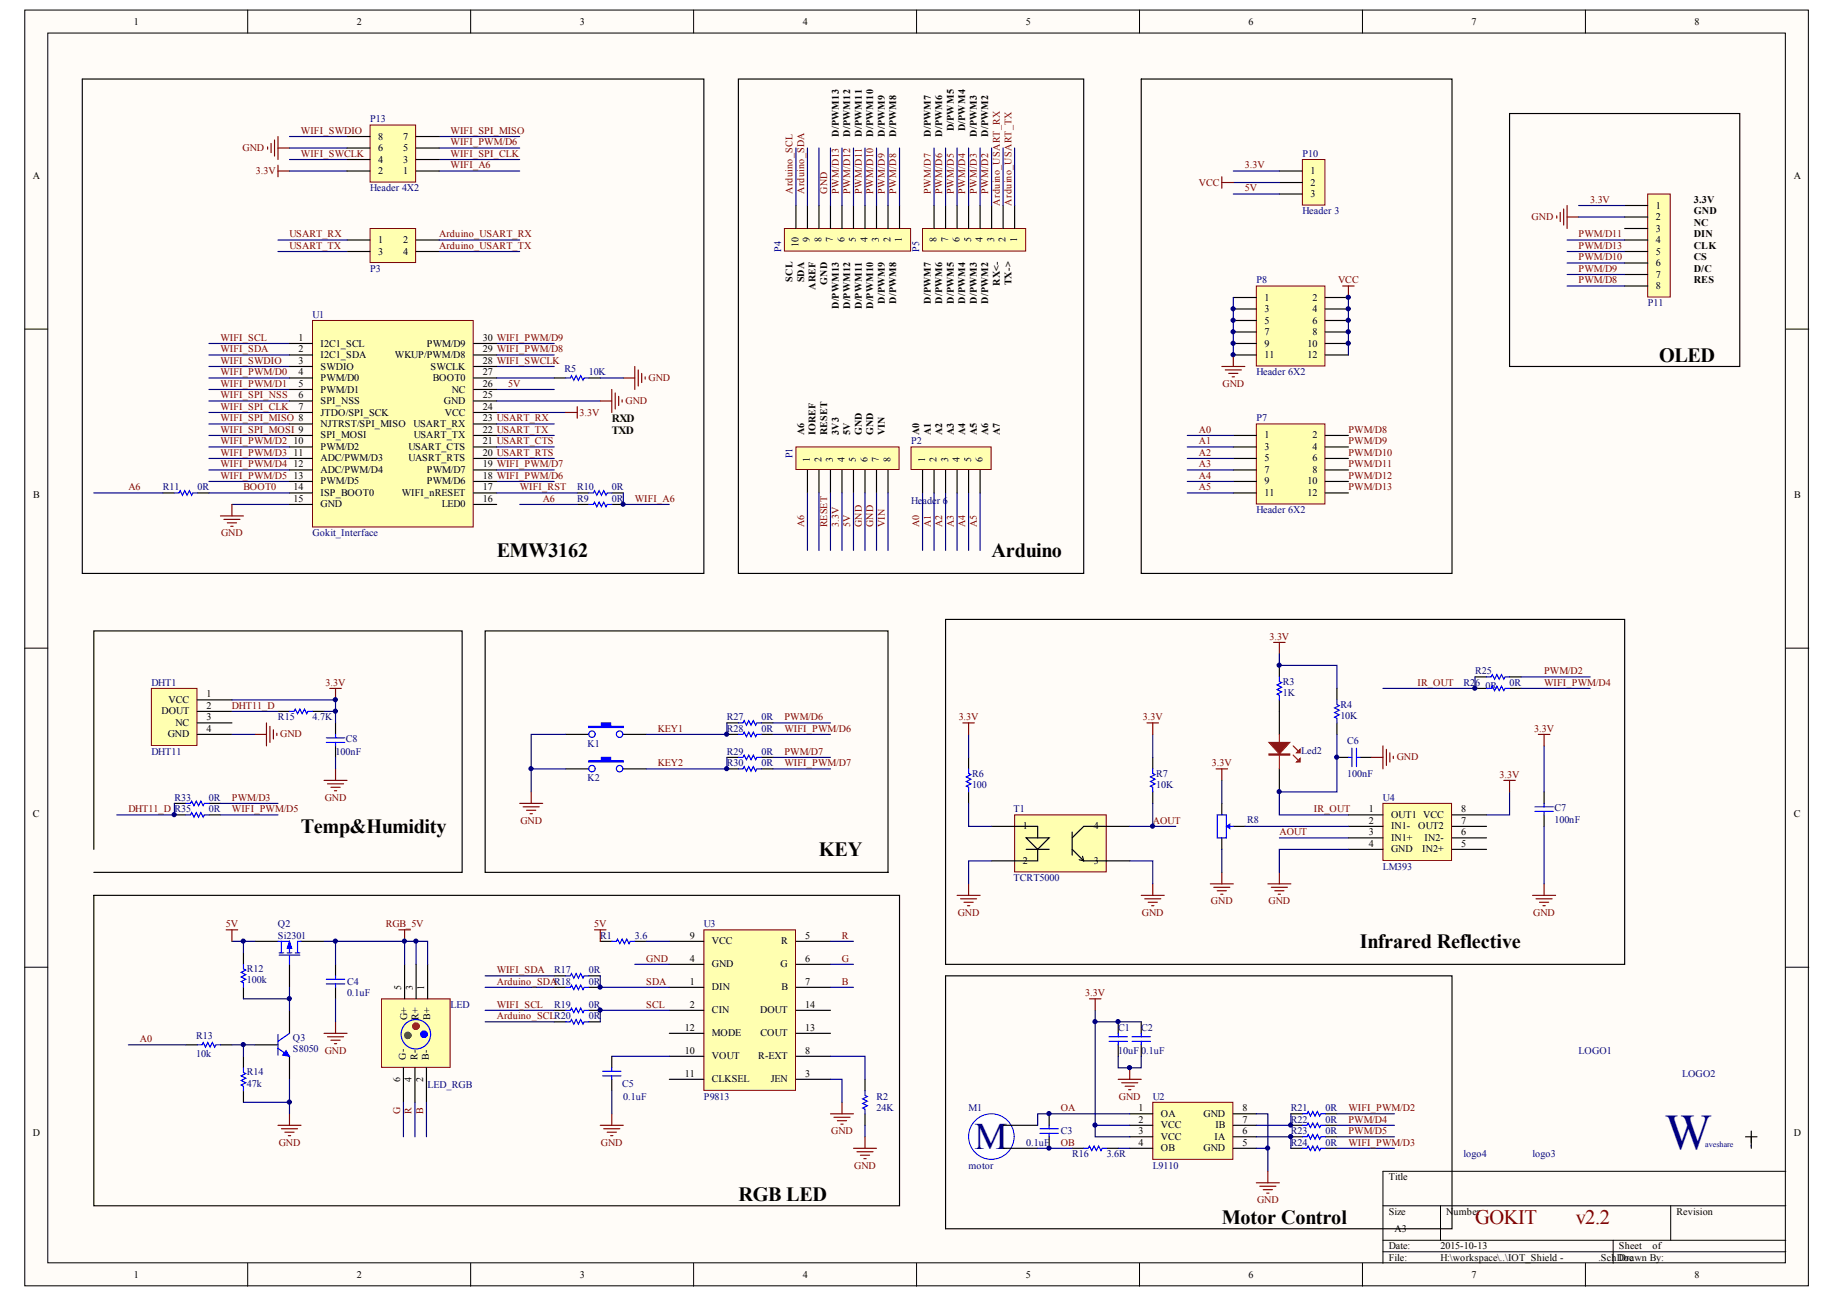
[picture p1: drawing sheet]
<svg xmlns="http://www.w3.org/2000/svg" width="287mm" height="203mm" viewBox="0 0 287 203" stroke-linecap="round" stroke-linejoin="round" font-family="sans-serif">
<defs><g id="words">
<text font-size="7.8" fill="#000080" x="260.1" y="179.4">W</text>
<text font-size="5.8" fill="#000080" x="152.2" y="179.5">M</text>
<g font-size="3.2">
<text x="259.2" y="56.5">OLED</text>
<text x="77.6" y="87">EMW3162</text>
<text x="154.9" y="87">Arduino</text>
<text x="47" y="130.1">Temp&amp;Humidity</text>
<text x="127.9" y="133.7">KEY</text>
<text x="212.4" y="148">Infrared Reflective</text>
<text x="115.3" y="187.6">RGB LED</text>
<text x="190.9" y="191.1">Motor Control</text>
</g>
<g font-size="3.2" fill="#800000">
<text x="230.4" y="191.2">GOKIT</text>
<text x="246.2" y="191.2">v2.2</text>
</g>
<g font-size="1.7" fill="#080d02">
<text x="95.6" y="65.9">RXD</text>
<text x="95.6" y="67.7">TXD</text>
</g>
<g font-size="1.6">
<text x="20.9" y="3.9">1</text>
<text x="55.7" y="3.9">2</text>
<text x="90.6" y="3.9">3</text>
<text x="125.4" y="3.9">4</text>
<text x="160.2" y="3.9">5</text>
<text x="195.1" y="3.9">6</text>
<text x="229.9" y="3.9">7</text>
<text x="264.7" y="3.9">8</text>
<text x="59.1" y="23.6">6</text>
<text x="59.1" y="21.8">8</text>
<text x="63" y="23.6">5</text>
<text x="63" y="21.8">7</text>
<text x="131" y="21.3" transform="rotate(-90 131 21.3)">D/PWM13</text>
<text x="132.8" y="21.3" transform="rotate(-90 132.8 21.3)">D/PWM12</text>
<text x="134.6" y="21.3" transform="rotate(-90 134.6 21.3)">D/PWM11</text>
<text x="136.4" y="21.3" transform="rotate(-90 136.4 21.3)">D/PWM10</text>
<text x="138.2" y="21.3" transform="rotate(-90 138.2 21.3)">D/PWM9</text>
<text x="140" y="21.3" transform="rotate(-90 140 21.3)">D/PWM8</text>
<text x="145.4" y="21.3" transform="rotate(-90 145.4 21.3)">D/PWM7</text>
<text x="147.2" y="21.3" transform="rotate(-90 147.2 21.3)">D/PWM6</text>
<text x="149" y="20.5" transform="rotate(-90 149 20.5)">D/PWM5</text>
<text x="150.8" y="20.5" transform="rotate(-90 150.8 20.5)">D/PWM4</text>
<text x="152.6" y="21.3" transform="rotate(-90 152.6 21.3)">D/PWM3</text>
<text x="154.4" y="21.3" transform="rotate(-90 154.4 21.3)">D/PWM2</text>
<text x="5.1" y="27.9">A</text>
<text x="59.1" y="27.2">2</text>
<text x="59.1" y="25.4">4</text>
<text x="63" y="27.2">1</text>
<text x="63" y="25.4">3</text>
<text x="204.7" y="27.2">1</text>
<text x="204.7" y="29">2</text>
<text x="280.2" y="27.9">A</text>
<text x="204.7" y="30.8">3</text>
<text x="258.6" y="32.6">1</text>
<text x="258.6" y="34.4">2</text>
<text x="264.6" y="31.7">3.3V</text>
<text x="264.6" y="33.5">GND</text>
<text x="264.6" y="35.3">NC</text>
<text x="59.1" y="38">1</text>
<text x="59.1" y="39.8">3</text>
<text x="63" y="38">2</text>
<text x="63" y="39.8">4</text>
<text x="124.7" y="38.6" transform="rotate(-90 124.7 38.6)">10</text>
<text x="126.5" y="37.8" transform="rotate(-90 126.5 37.8)">9</text>
<text x="128.3" y="37.8" transform="rotate(-90 128.3 37.8)">8</text>
<text x="130.1" y="37.8" transform="rotate(-90 130.1 37.8)">7</text>
<text x="131.9" y="37.8" transform="rotate(-90 131.9 37.8)">6</text>
<text x="133.7" y="37.8" transform="rotate(-90 133.7 37.8)">5</text>
<text x="135.5" y="37.8" transform="rotate(-90 135.5 37.8)">4</text>
<text x="137.3" y="37.8" transform="rotate(-90 137.3 37.8)">3</text>
<text x="139.1" y="37.8" transform="rotate(-90 139.1 37.8)">2</text>
<text x="140.9" y="37.8" transform="rotate(-90 140.9 37.8)">1</text>
<text x="146.3" y="37.8" transform="rotate(-90 146.3 37.8)">8</text>
<text x="148.1" y="37.8" transform="rotate(-90 148.1 37.8)">7</text>
<text x="149.9" y="37.8" transform="rotate(-90 149.9 37.8)">6</text>
<text x="151.7" y="37.8" transform="rotate(-90 151.7 37.8)">5</text>
<text x="153.5" y="37.8" transform="rotate(-90 153.5 37.8)">4</text>
<text x="155.3" y="37.8" transform="rotate(-90 155.3 37.8)">3</text>
<text x="157.1" y="37.8" transform="rotate(-90 157.1 37.8)">2</text>
<text x="158.9" y="37.8" transform="rotate(-90 158.9 37.8)">1</text>
<text x="258.6" y="36.2">3</text>
<text x="258.6" y="38">4</text>
<text x="258.6" y="39.8">5</text>
<text x="258.6" y="41.6">6</text>
<text x="264.6" y="37.1">DIN</text>
<text x="264.6" y="38.9">CLK</text>
<text x="264.6" y="40.7">CS</text>
<text x="123.8" y="44" transform="rotate(-90 123.8 44)">SCL</text>
<text x="125.6" y="44.1" transform="rotate(-90 125.6 44.1)">SDA</text>
<text x="127.4" y="45.3" transform="rotate(-90 127.4 45.3)">AREF</text>
<text x="129.2" y="44.5" transform="rotate(-90 129.2 44.5)">GND</text>
<text x="138.2" y="47.5" transform="rotate(-90 138.2 47.5)">D/PWM9</text>
<text x="140" y="47.5" transform="rotate(-90 140 47.5)">D/PWM8</text>
<text x="145.4" y="47.5" transform="rotate(-90 145.4 47.5)">D/PWM7</text>
<text x="147.2" y="47.5" transform="rotate(-90 147.2 47.5)">D/PWM6</text>
<text x="149" y="47.5" transform="rotate(-90 149 47.5)">D/PWM5</text>
<text x="150.8" y="47.5" transform="rotate(-90 150.8 47.5)">D/PWM4</text>
<text x="152.6" y="47.5" transform="rotate(-90 152.6 47.5)">D/PWM3</text>
<text x="154.4" y="47.5" transform="rotate(-90 154.4 47.5)">D/PWM2</text>
<text x="156.2" y="44.7" transform="rotate(-90 156.2 44.7)">RX&lt;-</text>
<text x="158" y="44.6" transform="rotate(-90 158 44.6)">TX-&gt;</text>
<text x="197.5" y="46.9">1</text>
<text x="205" y="46.9">2</text>
<text x="258.6" y="43.3">7</text>
<text x="258.6" y="45.1">8</text>
<text x="264.6" y="42.5">D/C</text>
<text x="264.6" y="44.3">RES</text>
<text x="46.6" y="53.2">1</text>
<text x="75.4" y="53.2">30 WIFI_PWM/D9</text>
<text x="131" y="48.3" transform="rotate(-90 131 48.3)">D/PWM13</text>
<text x="132.8" y="48.3" transform="rotate(-90 132.8 48.3)">D/PWM12</text>
<text x="134.6" y="48.3" transform="rotate(-90 134.6 48.3)">D/PWM11</text>
<text x="136.4" y="48.3" transform="rotate(-90 136.4 48.3)">D/PWM10</text>
<text x="197.5" y="48.7">3</text>
<text x="197.5" y="50.5">5</text>
<text x="197.5" y="52.3">7</text>
<text x="205" y="48.7">4</text>
<text x="205" y="50.5">6</text>
<text x="205" y="52.3">8</text>
<text x="46.6" y="55">2</text>
<text x="46.6" y="56.8">3</text>
<text x="46.6" y="58.6">4</text>
<text x="50.1" y="54.1">I2C1_SCL</text>
<text x="50.1" y="55.9">I2C1_SDA</text>
<text x="50.1" y="57.7">SWDIO</text>
<text x="50.1" y="59.5">PWM/D0</text>
<text x="61.7" y="55.9">WKUP/PWM/D8</text>
<text x="66.7" y="54.1">PWM/D9</text>
<text x="67.2" y="57.7">SWCLK</text>
<text x="67.6" y="59.5">BOOT0</text>
<text x="75.4" y="58.6">27</text>
<text x="75.4" y="56.8">28 WIFI_SWCLK</text>
<text x="75.4" y="55">29 WIFI_PWM/D8</text>
<text x="197.5" y="54.1">9</text>
<text x="197.5" y="55.9">11</text>
<text x="204.2" y="54.1">10</text>
<text x="204.2" y="55.9">12</text>
<text x="46.6" y="60.4">5</text>
<text x="46.6" y="62.2">6</text>
<text x="46.6" y="64">7</text>
<text x="50.1" y="61.3">PWM/D1</text>
<text x="50.1" y="63.1">SPI_NSS</text>
<text x="50.1" y="64.9">JTDO/SPI_SCK</text>
<text x="69.4" y="63.1">GND</text>
<text x="69.5" y="64.9">VCC</text>
<text x="70.6" y="61.3">NC</text>
<text x="75.4" y="65.8">23 USART_RX</text>
<text x="75.4" y="64">24</text>
<text x="75.4" y="62.2">25</text>
<text x="75.4" y="60.4">26</text>
<text x="45.8" y="69.4">10</text>
<text x="45.8" y="71.2">11</text>
<text x="50.1" y="66.7">NJTRST/SPI_MISO</text>
<text x="50.1" y="68.5">SPI_MOSI</text>
<text x="50.1" y="70.3">PWM/D2</text>
<text x="63.8" y="70.3">USART_CTS</text>
<text x="64.6" y="66.7">USART_RX</text>
<text x="64.6" y="68.5">USART_TX</text>
<text x="75.4" y="71.2">20 USART_RTS</text>
<text x="75.4" y="69.4">21 USART_CTS</text>
<text x="75.4" y="67.6">22 USART_TX</text>
<text x="125.6" y="68" transform="rotate(-90 125.6 68)">A6</text>
<text x="127.4" y="68" transform="rotate(-90 127.4 68)">IOREF</text>
<text x="129.2" y="68" transform="rotate(-90 129.2 68)">RESET</text>
<text x="131" y="68" transform="rotate(-90 131 68)">3V3</text>
<text x="132.8" y="68" transform="rotate(-90 132.8 68)">5V</text>
<text x="134.6" y="68" transform="rotate(-90 134.6 68)">GND</text>
<text x="136.4" y="68" transform="rotate(-90 136.4 68)">GND</text>
<text x="138.2" y="68" transform="rotate(-90 138.2 68)">VIN</text>
<text x="143.6" y="68" transform="rotate(-90 143.6 68)">A0</text>
<text x="145.4" y="68" transform="rotate(-90 145.4 68)">A1</text>
<text x="147.2" y="68" transform="rotate(-90 147.2 68)">A2</text>
<text x="149" y="68" transform="rotate(-90 149 68)">A3</text>
<text x="150.8" y="68" transform="rotate(-90 150.8 68)">A4</text>
<text x="152.6" y="68" transform="rotate(-90 152.6 68)">A5</text>
<text x="154.4" y="68" transform="rotate(-90 154.4 68)">A6</text>
<text x="156.2" y="68" transform="rotate(-90 156.2 68)">A7</text>
<text x="197.5" y="68.5">1</text>
<text x="197.5" y="70.3">3</text>
<text x="205" y="68.5">2</text>
<text x="205" y="70.3">4</text>
<text x="5.2" y="77.7">B</text>
<text x="45.8" y="73">12</text>
<text x="45.8" y="74.8">13</text>
<text x="45.8" y="76.6">14</text>
<text x="50.1" y="72.1">ADC/PWM/D3</text>
<text x="50.1" y="73.9">ADC/PWM/D4</text>
<text x="50.1" y="75.7">PWM/D5</text>
<text x="50.1" y="77.5">ISP_BOOT0</text>
<text x="62.8" y="77.5">WIFI_nRESET</text>
<text x="63.8" y="72.1">UASRT_RTS</text>
<text x="66.7" y="75.7">PWM/D6</text>
<text x="66.7" y="73.9">PWM/D7</text>
<text x="75.4" y="76.6">17</text>
<text x="75.4" y="74.8">18 WIFI_PWM/D6</text>
<text x="75.4" y="73">19 WIFI_PWM/D7</text>
<text x="126.5" y="72.1" transform="rotate(-90 126.5 72.1)">1</text>
<text x="128.3" y="72.1" transform="rotate(-90 128.3 72.1)">2</text>
<text x="130.1" y="72.1" transform="rotate(-90 130.1 72.1)">3</text>
<text x="131.9" y="72.1" transform="rotate(-90 131.9 72.1)">4</text>
<text x="133.7" y="72.1" transform="rotate(-90 133.7 72.1)">5</text>
<text x="135.5" y="72.1" transform="rotate(-90 135.5 72.1)">6</text>
<text x="137.3" y="72.1" transform="rotate(-90 137.3 72.1)">7</text>
<text x="139.1" y="72.1" transform="rotate(-90 139.1 72.1)">8</text>
<text x="144.5" y="72.1" transform="rotate(-90 144.5 72.1)">1</text>
<text x="146.3" y="72.1" transform="rotate(-90 146.3 72.1)">2</text>
<text x="148.1" y="72.1" transform="rotate(-90 148.1 72.1)">3</text>
<text x="149.9" y="72.1" transform="rotate(-90 149.9 72.1)">4</text>
<text x="151.7" y="72.1" transform="rotate(-90 151.7 72.1)">5</text>
<text x="153.5" y="72.1" transform="rotate(-90 153.5 72.1)">6</text>
<text x="197.5" y="72.1">5</text>
<text x="197.5" y="73.9">7</text>
<text x="197.5" y="75.7">9</text>
<text x="197.5" y="77.5">11</text>
<text x="204.2" y="75.7">10</text>
<text x="204.2" y="77.5">12</text>
<text x="205" y="72.1">6</text>
<text x="205" y="73.9">8</text>
<text x="280.3" y="77.7">B</text>
<text x="45.8" y="78.4">15</text>
<text x="50.1" y="79.3">GND</text>
<text x="69" y="79.3">LED0</text>
<text x="75.4" y="78.4">16</text>
<text x="25.2" y="111.6">DOUT</text>
<text x="26.3" y="109.8">VCC</text>
<text x="27.4" y="113.4">NC</text>
<text x="32.3" y="108.9">1</text>
<text x="32.3" y="110.7">2</text>
<text x="32.3" y="112.5">3</text>
<text x="26.2" y="115.2">GND</text>
<text x="32.3" y="114.3">4</text>
<text x="5.1" y="127.6">C</text>
<text x="159.8" y="129.5">1</text>
<text x="170.9" y="129.5">4</text>
<text x="213.8" y="126.9">1</text>
<text x="213.8" y="128.6">2</text>
<text x="213.8" y="130.4">3</text>
<text x="217.3" y="127.7">OUT1 VCC</text>
<text x="217.3" y="129.5">IN1-</text>
<text x="217.3" y="131.3">IN1+</text>
<text x="221.6" y="129.5">OUT2</text>
<text x="222.5" y="131.3">IN2-</text>
<text x="228.3" y="130.4">6</text>
<text x="228.3" y="128.6">7</text>
<text x="228.3" y="126.9">8</text>
<text x="280.2" y="127.6">C</text>
<text x="159.8" y="134.9">2</text>
<text x="170.9" y="134.9">3</text>
<text x="213.8" y="132.2">4</text>
<text x="217.3" y="133.1">GND</text>
<text x="222.2" y="133.1">IN2+</text>
<text x="228.3" y="132.2">5</text>
<text x="107.7" y="146.6">9</text>
<text x="111.2" y="147.5">VCC</text>
<text x="122" y="147.5">R</text>
<text x="125.8" y="146.6">5</text>
<text x="62.7" y="154.6" transform="rotate(-90 62.7 154.6)">5</text>
<text x="64.5" y="154.6" transform="rotate(-90 64.5 154.6)">3</text>
<text x="66.3" y="154.6" transform="rotate(-90 66.3 154.6)">1</text>
<text x="107.7" y="153.8">1</text>
<text x="107.7" y="150.2">4</text>
<text x="111.2" y="154.7">DIN</text>
<text x="111.2" y="151.1">GND</text>
<text x="121.9" y="151.1">G</text>
<text x="122.1" y="154.7">B</text>
<text x="125.8" y="150.2">6</text>
<text x="125.8" y="153.8">7</text>
<text x="63.6" y="159.4" transform="rotate(-90 63.6 159.4)">G+</text>
<text x="65.4" y="159.2" transform="rotate(-90 65.4 159.2)">R+</text>
<text x="67.2" y="159.2" transform="rotate(-90 67.2 159.2)">B+</text>
<text x="107" y="161">12</text>
<text x="107.7" y="157.4">2</text>
<text x="111.2" y="161.9">MODE</text>
<text x="111.2" y="158.3">CIN</text>
<text x="118.7" y="158.3">DOUT</text>
<text x="118.8" y="161.9">COUT</text>
<text x="125.8" y="157.4">14</text>
<text x="125.8" y="161">13</text>
<text x="63.4" y="165.5" transform="rotate(-90 63.4 165.5)">G-</text>
<text x="65.2" y="165.5" transform="rotate(-90 65.2 165.5)">R-</text>
<text x="67" y="165.5" transform="rotate(-90 67 165.5)">B-</text>
<text x="107" y="164.6">10</text>
<text x="111.2" y="165.5">VOUT</text>
<text x="118.4" y="165.5">R-EXT</text>
<text x="125.8" y="164.6">8</text>
<text x="62.5" y="169.1" transform="rotate(-90 62.5 169.1)">6</text>
<text x="64.3" y="169.1" transform="rotate(-90 64.3 169.1)">4</text>
<text x="66.1" y="169.1" transform="rotate(-90 66.1 169.1)">2</text>
<text x="107" y="168.2">11</text>
<text x="111.2" y="169.1">CLKSEL</text>
<text x="120.4" y="169.1">JEN</text>
<text x="125.8" y="168.2">3</text>
<text x="177.9" y="173.5">1</text>
<text x="194.1" y="173.5">8</text>
<text x="5.1" y="177.4">D</text>
<text x="177.9" y="175.3">2</text>
<text x="177.9" y="177.1">3</text>
<text x="177.9" y="178.9">4</text>
<text x="181.3" y="174.4">OA</text>
<text x="181.3" y="176.2">VCC</text>
<text x="181.3" y="178">VCC</text>
<text x="181.3" y="179.8">OB</text>
<text x="188" y="179.8">GND</text>
<text x="188" y="174.4">GND</text>
<text x="189.7" y="178">IA</text>
<text x="189.9" y="176.2">IB</text>
<text x="194.1" y="178.9">5</text>
<text x="194.1" y="177.1">6</text>
<text x="194.1" y="175.3">7</text>
<text x="280.2" y="177.4">D</text>
<text x="216.9" y="184.4">Title</text>
<text x="216.9" y="189.7">Size</text>
<text x="225.9" y="189.7">Number</text>
<text x="261.9" y="189.7">Revision</text>
<text x="216.9" y="195.1">Date:</text>
<text x="216.9" y="196.9">File:</text>
<text x="217.8" y="192.4">A3</text>
<text x="225" y="195.1">2015-10-13</text>
<text x="225" y="196.9">H:\workspace\..\IOT_Shield -</text>
<text x="249.7" y="196.9">.SchDoc</text>
<text x="252.9" y="195.1">Sheet</text>
<text x="252.9" y="196.9">Drawn By:</text>
<text x="258.2" y="195.1">of</text>
<text x="20.9" y="199.6">1</text>
<text x="55.7" y="199.6">2</text>
<text x="90.6" y="199.6">3</text>
<text x="125.4" y="199.6">4</text>
<text x="160.2" y="199.6">5</text>
<text x="195.1" y="199.6">6</text>
<text x="229.9" y="199.6">7</text>
<text x="264.7" y="199.6">8</text>
</g>
<g font-size="1.6" fill="#800000">
<text x="37.9" y="23.6">GND</text>
<text x="47" y="20.9">WIFI_SWDIO</text>
<text x="70.4" y="22.7">WIFI_PWM/D6</text>
<text x="70.4" y="20.9">WIFI_SPI_MISO</text>
<text x="40" y="27.2">3.3V</text>
<text x="47" y="24.5">WIFI_SWCLK</text>
<text x="70.4" y="24.5">WIFI_SPI_CLK</text>
<text x="70.4" y="26.3">WIFI_A6</text>
<text x="187.3" y="29">VCC</text>
<text x="194.5" y="26.3">3.3V</text>
<text x="194.5" y="29.9">5V</text>
<text x="123.8" y="30.3" transform="rotate(-90 123.8 30.3)">Arduino_SCL</text>
<text x="125.6" y="30.3" transform="rotate(-90 125.6 30.3)">Arduino_SDA</text>
<text x="129.2" y="30.3" transform="rotate(-90 129.2 30.3)">GND</text>
<text x="131" y="30.3" transform="rotate(-90 131 30.3)">PWM/D13</text>
<text x="132.8" y="30.3" transform="rotate(-90 132.8 30.3)">PWM/D12</text>
<text x="134.6" y="30.3" transform="rotate(-90 134.6 30.3)">PWM/D11</text>
<text x="136.4" y="30.3" transform="rotate(-90 136.4 30.3)">PWM/D10</text>
<text x="138.2" y="30.3" transform="rotate(-90 138.2 30.3)">PWM/D9</text>
<text x="140" y="30.3" transform="rotate(-90 140 30.3)">PWM/D8</text>
<text x="145.4" y="30.3" transform="rotate(-90 145.4 30.3)">PWM/D7</text>
<text x="147.2" y="30.3" transform="rotate(-90 147.2 30.3)">PWM/D6</text>
<text x="149" y="30.3" transform="rotate(-90 149 30.3)">PWM/D5</text>
<text x="150.8" y="30.3" transform="rotate(-90 150.8 30.3)">PWM/D4</text>
<text x="152.6" y="30.3" transform="rotate(-90 152.6 30.3)">PWM/D3</text>
<text x="154.4" y="30.3" transform="rotate(-90 154.4 30.3)">PWM/D2</text>
<text x="156.2" y="32.1" transform="rotate(-90 156.2 32.1)">Arduino_USART_RX</text>
<text x="158" y="32.1" transform="rotate(-90 158 32.1)">Arduino_USART_TX</text>
<text x="239.3" y="34.4">GND</text>
<text x="248.4" y="31.7">3.3V</text>
<text x="45.2" y="37.1">USART_RX</text>
<text x="45.2" y="38.9">USART_TX</text>
<text x="68.6" y="37.1">Arduino_USART_RX</text>
<text x="68.6" y="38.9">Arduino_USART_TX</text>
<text x="246.6" y="37.1">PWM/D11</text>
<text x="246.6" y="38.9">PWM/D13</text>
<text x="246.6" y="40.7">PWM/D10</text>
<text x="209" y="44.2">VCC</text>
<text x="246.6" y="44.2">PWM/D8</text>
<text x="246.6" y="42.4">PWM/D9</text>
<text x="34.4" y="53.2">WIFI_SCL</text>
<text x="34.4" y="56.8">WIFI_SWDIO</text>
<text x="34.4" y="55">WIFI_SDA</text>
<text x="34.4" y="58.6">WIFI_PWM/D0</text>
<text x="101.3" y="59.5">GND</text>
<text x="34.4" y="62.2">WIFI_SPI_NSS</text>
<text x="34.4" y="64">WIFI_SPI_CLK</text>
<text x="34.4" y="65.8">WIFI_SPI_MISO 8</text>
<text x="34.4" y="60.4">WIFI_PWM/D1</text>
<text x="79.4" y="60.4">5V</text>
<text x="90.5" y="64.9">3.3V</text>
<text x="97.7" y="63.1">GND</text>
<text x="191" y="60.4">GND</text>
<text x="34.4" y="67.6">WIFI_SPI_MOSI 9</text>
<text x="34.4" y="69.4">WIFI_PWM/D2</text>
<text x="34.4" y="71.2">WIFI_PWM/D3</text>
<text x="187.3" y="67.6">A0</text>
<text x="187.3" y="69.4">A1</text>
<text x="187.3" y="71.2">A2</text>
<text x="210.6" y="67.6">PWM/D8</text>
<text x="210.6" y="69.4">PWM/D9</text>
<text x="210.6" y="71.2">PWM/D10</text>
<text x="20" y="76.6">A6</text>
<text x="34.4" y="73">WIFI_PWM/D4</text>
<text x="34.4" y="74.8">WIFI_PWM/D5</text>
<text x="38" y="76.6">BOOT0</text>
<text x="81.2" y="76.6">WIFI_RST</text>
<text x="187.3" y="73">A3</text>
<text x="187.3" y="74.8">A4</text>
<text x="187.3" y="76.6">A5</text>
<text x="210.6" y="73">PWM/D11</text>
<text x="210.6" y="74.8">PWM/D12</text>
<text x="210.6" y="76.6">PWM/D13</text>
<text x="34.5" y="83.8">GND</text>
<text x="84.8" y="78.4">A6</text>
<text x="99.2" y="78.4">WIFI_A6</text>
<text x="125.6" y="82.4" transform="rotate(-90 125.6 82.4)">A6</text>
<text x="129.2" y="82.4" transform="rotate(-90 129.2 82.4)">RESET</text>
<text x="131" y="82.4" transform="rotate(-90 131 82.4)">3.3V</text>
<text x="132.8" y="82.4" transform="rotate(-90 132.8 82.4)">5V</text>
<text x="134.6" y="82.4" transform="rotate(-90 134.6 82.4)">GND</text>
<text x="136.4" y="82.4" transform="rotate(-90 136.4 82.4)">GND</text>
<text x="138.2" y="82.4" transform="rotate(-90 138.2 82.4)">VIN</text>
<text x="143.6" y="82.4" transform="rotate(-90 143.6 82.4)">A0</text>
<text x="145.4" y="82.4" transform="rotate(-90 145.4 82.4)">A1</text>
<text x="147.2" y="82.4" transform="rotate(-90 147.2 82.4)">A2</text>
<text x="149" y="82.4" transform="rotate(-90 149 82.4)">A3</text>
<text x="150.8" y="82.4" transform="rotate(-90 150.8 82.4)">A4</text>
<text x="152.6" y="82.4" transform="rotate(-90 152.6 82.4)">A5</text>
<text x="198.3" y="99.9">3.3V</text>
<text x="50.9" y="107.1">3.3V</text>
<text x="221.4" y="107.1">IR_OUT</text>
<text x="241.2" y="105.3">PWM/D2</text>
<text x="241.2" y="107.1">WIFI_PWM/D4</text>
<text x="36.2" y="110.7">DHT11_D</text>
<text x="122.5" y="112.5">PWM/D6</text>
<text x="149.8" y="112.5">3.3V</text>
<text x="178.5" y="112.5">3.3V</text>
<text x="43.8" y="115.2">GND</text>
<text x="102.8" y="114.3">KEY1</text>
<text x="102.8" y="119.7">KEY2</text>
<text x="122.5" y="117.9">PWM/D7</text>
<text x="122.5" y="114.3">WIFI_PWM/D6</text>
<text x="122.5" y="119.7">WIFI_PWM/D7</text>
<text x="189.3" y="119.7">3.3V</text>
<text x="218.2" y="118.8">GND</text>
<text x="239.7" y="114.3">3.3V</text>
<text x="36.2" y="125.1">PWM/D3</text>
<text x="50.7" y="125.1">GND</text>
<text x="234.3" y="121.5">3.3V</text>
<text x="20" y="126.9">DHT11_D R35</text>
<text x="36.2" y="126.9">WIFI_PWM/D5</text>
<text x="81.3" y="128.7">GND</text>
<text x="180.1" y="128.6">AOUT</text>
<text x="199.9" y="130.4">AOUT</text>
<text x="205.2" y="126.9">IR_OUT</text>
<text x="149.6" y="143">GND</text>
<text x="178.4" y="143">GND</text>
<text x="189.2" y="141.3">GND</text>
<text x="198.2" y="141.3">GND</text>
<text x="239.5" y="143">GND</text>
<text x="35.3" y="144.8">5V</text>
<text x="60.3" y="144.8">RGB_5V</text>
<text x="92.8" y="144.8">5V</text>
<text x="131.5" y="146.6">R</text>
<text x="77.6" y="153.8">Arduino_SDAR18</text>
<text x="77.6" y="152">WIFI_SDA</text>
<text x="101" y="150.2">GND</text>
<text x="101" y="153.8">SDA</text>
<text x="131.5" y="150.2">G</text>
<text x="131.5" y="153.8">B</text>
<text x="169.5" y="155.6">3.3V</text>
<text x="77.6" y="159.2">Arduino_SCLR20</text>
<text x="77.6" y="157.4">WIFI_SCL</text>
<text x="101" y="157.4">SCL</text>
<text x="21.8" y="162.8">A0</text>
<text x="62.5" y="174" transform="rotate(-90 62.5 174)">G</text>
<text x="64.3" y="174" transform="rotate(-90 64.3 174)">R</text>
<text x="66.1" y="174" transform="rotate(-90 66.1 174)">B</text>
<text x="165.7" y="173.5">OA</text>
<text x="174.8" y="171.8">GND</text>
<text x="210.6" y="173.5">WIFI_PWM/D2</text>
<text x="43.5" y="179">GND</text>
<text x="93.9" y="179">GND</text>
<text x="129.8" y="177.2">GND</text>
<text x="165.7" y="178.9">OB</text>
<text x="210.6" y="177.1">PWM/D5</text>
<text x="210.6" y="175.3">PWM/D4</text>
<text x="210.6" y="178.9">WIFI_PWM/D3</text>
<text x="133.4" y="182.6">GND</text>
<text x="196.4" y="187.9">GND</text>
</g>
<g font-size="1.6" fill="#000080">
<text x="57.8" y="19.1">P13</text>
<text x="57.8" y="29.9">Header 4X2</text>
<text x="203.4" y="24.5">P10</text>
<text x="203.4" y="33.5">Header 3</text>
<text x="122" y="39.3" transform="rotate(-90 122 39.3)">P4</text>
<text x="143.6" y="39.3" transform="rotate(-90 143.6 39.3)">P5</text>
<text x="57.8" y="42.4">P3</text>
<text x="196.3" y="44.2">P8</text>
<text x="257.4" y="47.8">P11</text>
<text x="48.8" y="49.6">U1</text>
<text x="88.2" y="58.1">R5</text>
<text x="92" y="58.6">10K</text>
<text x="196.3" y="58.6">Header 6X2</text>
<text x="196.3" y="65.8">P7</text>
<text x="123.8" y="71.6" transform="rotate(-90 123.8 71.6)">P1</text>
<text x="142.3" y="69.4">P2</text>
<text x="25.4" y="76.6">R11</text>
<text x="30.8" y="76.6">0R</text>
<text x="90.2" y="76.6">R10</text>
<text x="95.6" y="76.6">0R</text>
<text x="48.8" y="83.8">Gokit_Interface</text>
<text x="90.2" y="78.4">R9</text>
<text x="95.6" y="78.4">0R</text>
<text x="142.3" y="78.7">Header 6</text>
<text x="196.3" y="80.2">Header 6X2</text>
<text x="23.6" y="107.1">DHT1</text>
<text x="200.4" y="106.9">R3</text>
<text x="228.6" y="107.1">R26</text>
<text x="230.4" y="105.3">R25</text>
<text x="232" y="107.6">0R</text>
<text x="235.8" y="107.1">0R</text>
<text x="43.4" y="112.5">R15</text>
<text x="48.8" y="112.5">4.7K</text>
<text x="113.5" y="112.5">R27</text>
<text x="118.9" y="112.5">0R</text>
<text x="200.4" y="108.7">1K</text>
<text x="209.4" y="112.3">10K</text>
<text x="209.4" y="110.5">R4</text>
<text x="23.6" y="117.9">DHT11</text>
<text x="52.4" y="117.9">100nF</text>
<text x="54" y="115.9">C8</text>
<text x="91.8" y="116.6">K1</text>
<text x="113.5" y="114.3">R28</text>
<text x="113.5" y="117.9">R29</text>
<text x="113.5" y="119.7">R30</text>
<text x="118.9" y="114.3">0R</text>
<text x="118.9" y="117.9">0R</text>
<text x="118.9" y="119.7">0R</text>
<text x="203.3" y="117.7">Led2</text>
<text x="210.5" y="116.3">C6</text>
<text x="27.2" y="125.1">R33</text>
<text x="32.6" y="125.1">0R</text>
<text x="91.8" y="122">K2</text>
<text x="151.8" y="123.1">100</text>
<text x="151.8" y="121.3">R6</text>
<text x="180.6" y="123.1">10K</text>
<text x="180.6" y="121.3">R7</text>
<text x="210.5" y="121.3">100nF</text>
<text x="216" y="125.1">U4</text>
<text x="32.6" y="126.9">0R</text>
<text x="158.3" y="126.9">T1</text>
<text x="194.8" y="128.5">R8</text>
<text x="242.8" y="128.5">100nF</text>
<text x="242.8" y="126.7">C7</text>
<text x="158.3" y="137.6">TCRT5000</text>
<text x="216" y="135.8">LM393</text>
<text x="43.4" y="144.8">Q2</text>
<text x="43.4" y="146.6">Si2301</text>
<text x="93.8" y="146.6">R1</text>
<text x="99.2" y="146.6">3.6</text>
<text x="110" y="144.8">U3</text>
<text x="38.6" y="151.8">R12</text>
<text x="38.6" y="153.6">100k</text>
<text x="54.2" y="155.6">0.1uF</text>
<text x="54.2" y="153.8">C4</text>
<text x="86.6" y="152">R17</text>
<text x="92" y="152">0R</text>
<text x="92" y="153.8">0R</text>
<text x="70.4" y="157.4">LED</text>
<text x="86.6" y="157.4">R19</text>
<text x="92" y="157.4">0R</text>
<text x="92" y="159.2">0R</text>
<text x="174.7" y="161">C1</text>
<text x="178.3" y="161">C2</text>
<text x="30.7" y="162.2">R13</text>
<text x="30.7" y="165.1">10k</text>
<text x="38.6" y="168">R14</text>
<text x="45.8" y="162.6">Q3</text>
<text x="45.8" y="164.4">S8050 GND</text>
<text x="174.7" y="164.6">10uF 0.1uF</text>
<text x="246.6" y="164.6">LOGO1</text>
<text x="38.6" y="169.8">47k</text>
<text x="66.8" y="169.9">LED_RGB</text>
<text x="97.2" y="169.8">C5</text>
<text x="97.4" y="171.7">0.1uF</text>
<text x="110" y="171.7">P9813</text>
<text x="136.9" y="173.5">24K</text>
<text x="136.9" y="171.7">R2</text>
<text x="151.3" y="173.5">M1</text>
<text x="180.1" y="171.7">U2</text>
<text x="201.7" y="173.5">R21</text>
<text x="207" y="173.5">0R</text>
<text x="262.8" y="168.2">LOGO2</text>
<text x="160.3" y="178.9">0.1uF</text>
<text x="165.7" y="177.1">C3</text>
<text x="201.7" y="175.3">R22</text>
<text x="201.7" y="177.1">R23</text>
<text x="201.7" y="178.9">R24</text>
<text x="207" y="175.3">0R</text>
<text x="207" y="177.1">0R</text>
<text x="207" y="178.9">0R</text>
<text x="151.3" y="182.5">motor</text>
<text x="167.5" y="180.7">R16</text>
<text x="172.9" y="180.7">3.6R</text>
<text x="180.1" y="182.5">L9110</text>
<text x="228.6" y="180.7">logo4</text>
<text x="239.4" y="180.7">logo3</text>
</g>
<text font-size="1.3" fill="#000080" x="266.4" y="179.1">aveshare</text>
</g></defs>
<g fill="#fffcf8" stroke="#000" stroke-width=".16">
<path d="M3.9 1.6h278.6v199.2h-278.6z"/>
<path d="M7.5 5.2h271.4v192h-271.4z"/>
</g>
<g fill="none" stroke="#000" stroke-width=".16">
<path d="M38.7 1.6v3.6M73.5 1.6v3.6M108.4 1.6v3.6M143.2 1.6v3.6M178 1.6v3.6M212.8 1.6v3.6M247.7 1.6v3.6M3.9 51.4h3.6M279 51.4h3.6M3.9 101.2h3.6M279 101.2h3.6M3.9 151.1h3.6"/>
<path d="M279 151.1h3.6M38.7 197.3v3.6M73.5 197.3v3.6M108.4 197.3v3.6M143.2 197.3v3.6M178 197.3v3.6M212.8 197.3v3.6M216 188.3h63M216 193.7h63M216 195.5h63M225 188.3v5.4M247.7 197.3v3.6"/>
<path d="M252 193.7v3.6M261 188.3v5.4M279 182.9h-63v14.4"/>
</g>
<path d="M110 145.2h14.3v25.1h-14.3z" fill="#ffffb0" stroke="#800000" stroke-width=".16"/>
<g fill="none" stroke="#000" stroke-width=".18">
<path d="M52.4 150.6v1.8M52.4 154.2v1.8M93.8 147h1.8M99.2 147h1.8M104.6 150.6h5.4M104.6 154.2h5.4M104.6 157.8h5.4M104.6 147h5.4M124.3 150.6h5.4M124.3 154.2h5.4M124.3 157.8h5.4M124.3 147h5.4"/>
<path d="M95.6 165v1.8M95.6 168.6v1.8M104.6 161.4h5.4M104.6 165h5.4M104.6 168.6h5.4M124.3 161.4h5.4M124.3 165h5.4M124.3 168.6h5.4M135.1 168.6v1.8M135.1 174v1.8"/>
</g>
<path d="M51 153h2.9M51 153.7h2.9M52.4 152.4v.6M52.4 153.7v.5M95.6 147h.7l.2-.3 .3 .7 .4-.7 .3 .7 .4-.7 .4 .7 .1-.4h.8M94.1 167.3h2.9M94.1 168h2.9M95.6 166.8v.5M95.6 168v.6M135.1 170.4v.7l.4 .2-.7 .3 .7 .4-.7 .3 .7 .4-.7 .4 .3 .1v.8" fill="none" stroke="#00f" stroke-width=".18"/>
<path d="M52.4 156v3.6M99.2 150.6h5.4M101 147h3.6M129.7 147h3.6M129.7 150.6h3.6M95.6 165h9M95.6 170.4v3.6M129.7 165h5.4v3.6M129.7 168.6h1.8v3.6M135.1 175.8v1.8" fill="none" stroke="#000080" stroke-width=".18"/>
<g fill="none" stroke="#800000" stroke-width=".18">
<path d="M52.4 159.6v1.8M50.6 161.4h3.6M51.2 161.9h2.5M51.7 162.5h1.4M52.2 163h.4M93.8 175.8h3.6M94.3 176.3h2.5M94.8 176.8h1.5M95.4 177.4h.3M95.6 174v1.8M129.7 174h3.6M130.3 174.5h2.5"/>
<path d="M130.8 175h1.4M131.3 175.6h.4M131.5 172.2v1.8M133.3 179.4h3.6M133.9 179.9h2.5M135.1 177.6v1.8M134.4 180.4h1.4M134.9 181h.4"/>
</g>
<path d="M23.6 107.5h7.2v8.9h-7.2z" fill="#ffffb0" stroke="#800000" stroke-width=".16"/>
<path d="M30.8 109.3h5.4M30.8 111.1h5.4M30.8 112.9h5.4M30.8 114.7h5.4M43.4 111.1h1.8M48.8 111.1h1.8M52.4 112.9v1.8M52.4 116.5v1.8" fill="none" stroke="#000" stroke-width=".18"/>
<path d="M45.2 111.1h.7l.2-.3 .4 .7 .3-.7 .4 .7 .4-.7 .3 .7 .2-.4h.7M51 115.2h2.9M51 116h2.9M52.4 114.7v.5M52.4 116v.5" fill="none" stroke="#00f" stroke-width=".18"/>
<path d="M39.8 114.7h1.8M41.6 112.9v3.6M42.2 113.4v2.6M42.7 114v1.4M43.2 114.5v.4M50.6 121.9h3.6M51.2 122.4h2.5M51.7 123h1.4M52.2 123.5h.4M52.4 120.1v1.8" fill="none" stroke="#800000" stroke-width=".18"/>
<path d="M36.2 109.3h16.2v1.8h-1.8M36.2 111.1h7.2M36.2 114.7h3.6M52.4 111.1v1.8M52.4 118.3v1.8" fill="none" stroke="#000080" stroke-width=".18"/>
<path d="M216 125.5h10.8v8.9h-10.8z" fill="#ffffb0" stroke="#800000" stroke-width=".16"/>
<g fill="none" stroke="#000" stroke-width=".18">
<path d="M151.3 118.3v1.8M180.1 118.3v1.8M199.9 103.9v1.8M199.9 109.3v5.4M151.3 123.7v1.8M180.1 123.7v1.8M190.9 125.5v1.8M190.9 130.9v1.8M192.7 129.1h1.8M199.9 120.1v3.6M210.6 127.3h5.4M210.6 129.1h5.4"/>
<path d="M210.6 130.9h5.4M210.6 132.7h5.4M226.8 127.3h5.4M226.8 129.1h5.4M226.8 130.9h5.4M226.8 132.7h5.4M241.2 123.7v1.8M241.2 127.3v1.8"/>
</g>
<path d="M199.9 105.7v.7l.3 .2-.7 .4 .7 .3-.7 .4 .7 .4-.7 .3 .4 .2v.7M151.3 120.1v.7l.4 .2-.8 .3 .8 .4-.8 .4 .8 .3-.8 .4 .4 .2v.7M180.1 120.1v.7l.3 .2-.7 .3 .7 .4-.7 .4 .7 .3-.7 .4 .4 .2v.7M190.1 127.3h1.5v3.6h-1.5zM191.8 129.1h.9M239.8 126.7h2.8M239.8 126h2.8M241.2 125.5v.5M241.2 126.7v.6" fill="none" stroke="#00f" stroke-width=".18"/>
<g fill="none" stroke="#800000" stroke-width=".18">
<path d="M149.5 139.8h3.6M151.3 138v1.8M178.3 139.8h3.6M180.1 138v1.8M189.1 138h3.6M189.6 138.6h2.5M190.1 139.1h1.5M190.7 139.7h.3M190.9 136.3v1.7M198.1 138h3.6M198.6 138.6h2.5M199.1 139.1h1.5"/>
<path d="M199.7 139.7h.3M199.9 136.3v1.7M239.4 139.8h3.6M241.2 138v1.8M150 140.4h2.6M150.6 140.9h1.4M151.1 141.5h.4M178.8 140.4h2.5M179.4 140.9h1.4M179.9 141.5h.4M239.9 140.4h2.6M240.5 140.9h1.4"/>
<path d="M241 141.5h.4"/>
</g>
<path d="M151.3 114.7v3.6M180.1 114.7v3.6M241.2 116.5v7.2M190.9 121.9v3.6M190.9 132.7v3.6M235.8 123.7v3.6h-3.6" fill="none" stroke="#000080" stroke-width=".18"/>
<path d="M199.9 114.7v5.4M202 117.9l.7 .8M202 116.5l.7 .7" fill="none" stroke="#bf0000" stroke-width=".18"/>
<g fill="#bf0000" stroke="#bf0000" stroke-width=".18">
<path d="M198.2 116h3.3l-1.6 1.8z"/>
<path d="M202.6 119l.5-.5v.5z"/>
<path d="M202.6 117.6l.5-.6v.6z"/>
<path d="M198.2 117.8h3.3v.1h-3.3z" fill-rule="evenodd"/>
</g>
<path d="M191.6 129.1l.5-.4v.7z" fill="#00f" stroke="#00f" stroke-width=".16"/>
<path d="M158.5 127.3h14.3v8.9h-14.3z" fill="#ffffb0" stroke="#800000" stroke-width=".16"/>
<g fill="none" stroke="#000" stroke-width=".18">
<path d="M86.6 59h1.8M92 59h1.8M25.4 77h1.8M30.8 77h1.8M90.2 77h1.8M90.2 78.8h1.8M95.6 77h1.8M95.6 78.8h1.8M75.8 98.5h62.9v37.8h-62.9zM147.7 96.7h106.1v53.9h-106.1zM88.4 114.7h3.6M97.4 114.7h3.6"/>
<path d="M208.8 107.5v1.8M208.8 112.9v1.8M208.8 118.3h1.8M212.4 118.3h1.8M14.7 139.8h125.8v48.5h-125.8zM14.7 132.7v-34.2h57.5v37.8h-57.5M88.4 120.1h3.6M97.4 120.1h3.6M154.9 129.1h7.2v1.8M160.3 130.9h3.6l-1.8 1.8zM160.3 132.7h3.6M162.1 132.7v1.8h-7.2"/>
<path d="M167.5 130v3.6M167.5 132.7l1.8 1.8M168.6 134.3l.7 .2M169.1 133.7l.2 .8M169.3 134.5h7.2M176.5 129.1h-7.2l-1.8 1.8"/>
</g>
<g fill="none" stroke="#000080" stroke-width=".18">
<path d="M68.6 26.7h12.6M32.6 53.6h12.6M32.6 55.4h12.6M32.6 57.2h12.6M32.6 59h12.6M77.6 53.6h9M77.6 55.4h9M77.6 57.2h9M77.6 59h9M93.8 59h3.6M32.6 60.8h12.6M32.6 62.6h12.6"/>
<path d="M32.6 64.4h12.6M32.6 66.2h12.6M32.6 68h12.6M32.6 69.8h12.6M32.6 71.6h12.6M32.6 73.4h12.6M32.6 75.2h12.6M36.2 78.8h9M77.6 60.8h9M77.6 62.6h16.2M77.6 64.4h10.8M77.6 66.2h9"/>
<path d="M77.6 68h9M77.6 69.8h9M77.6 71.6h9M77.6 73.4h9M77.6 75.2h9M199.9 102.1v1.8h8.9v3.6M83 120.1h5.4M151.3 125.5v3.6h3.6M154.9 134.5h-3.6v3.5M176.5 134.5h3.6v3.5M180.1 125.5v3.6h-3.6M180.1 129.1h3.6"/>
<path d="M241.2 129.1v8.9M129.7 154.2h3.6"/>
</g>
<g fill="none" stroke="#00f" stroke-width=".18">
<path d="M88.4 59h.7l.2-.3 .3 .7 .4-.7 .4 .7 .3-.7 .4 .7 .2-.4h.7M27.2 77h.8l.1-.4 .4 .8 .4-.8 .3 .8 .4-.8 .3 .8 .2-.4h.7M92 77h.7l.2-.4 .3 .8 .4-.8 .3 .8 .4-.8 .4 .8 .1-.4h.8M92 78.8h.7l.2-.4 .3 .7 .4-.7 .3 .7 .4-.7 .4 .7 .1-.3h.8M208.8 109.3v.7l.4 .2-.7 .4 .7 .3-.7 .4 .7 .4-.7 .3 .3 .2v.7M210.6 118.3h.6M211.2 116.9v2.8M211.9 116.9v2.8M211.9 118.3h.5"/>
<circle cx="92.5" cy="114.7" r=".5"/>
<circle cx="96.8" cy="114.7" r=".5"/>
<circle cx="92.5" cy="120.1" r=".5"/>
<circle cx="96.8" cy="120.1" r=".5"/>
</g>
<g fill="none" stroke="#800000" stroke-width=".18">
<path d="M41.8 22.9v.4M42.3 22.4v1.4M42.9 21.9v2.5M43.4 21.3v3.6M43.4 25.8v1.8M43.4 26.7h1.8M43.4 23.1h1.8M97.4 59h1.8M99.2 57.2v3.6M99.7 57.8v2.5M100.2 58.3v1.5M100.8 58.9v.3"/>
<path d="M36.2 78.8v1.8M88.4 64.4h1.8M90.2 63.5v1.8M93.8 62.6h1.8M95.6 60.8v3.6M96.1 61.4v2.5M96.6 61.9v1.4M97.2 62.4v.4M34.4 80.6h3.6M35 81.1h2.5M35.5 81.7h1.5M36.1 82.2h.3"/>
<path d="M51.5 107.5h1.8M52.4 107.5v1.8M150.4 112.9h1.8M151.3 112.9v1.8M179.2 112.9h1.8M180.1 112.9v1.8M199 100.3h1.8M199.9 100.3v1.8M214.2 118.3h1.8M216 116.5v3.6M216.6 117v2.6M217.1 117.6v1.4"/>
<path d="M217.7 118.1v.4M240.3 114.7h1.8M241.2 114.7v1.8M81.2 125.5h3.6M81.7 126h2.5M82.3 126.6h1.4M82.8 127.1h.4M83 123.7v1.8M190 120.1h1.8M190.9 120.1v1.8M234.9 121.9h1.8M235.8 121.9v1.8"/>
</g>
<g fill="#00f" stroke="#00f" stroke-width=".18">
<path d="M92 113.4h1.9v-.5h1.5v.5h2v.2h-5.4z" fill-rule="evenodd"/>
<path d="M92 118.8h1.9v-.5h1.5v.5h2v.2h-5.4z" fill-rule="evenodd"/>
</g>
<path d="M124.3 69.8h16.1v3.5h-16.1z" fill="#ffffb0" stroke="#800000" stroke-width=".16"/>
<path d="M126.1 73.4v3.6M127.9 73.4v3.6M129.7 73.4v3.6M131.5 73.4v3.6M133.3 73.4v3.6M135.1 73.4v3.6M136.9 73.4v3.6M138.7 73.4v3.6" fill="none" stroke="#000" stroke-width=".18"/>
<path d="M144.1 35.7h16.1v3.5h-16.1z" fill="#ffffb0" stroke="#800000" stroke-width=".16"/>
<path d="M145.9 32.1v3.6M147.7 32.1v3.6M149.5 32.1v3.6M151.3 32.1v3.6M153.1 32.1v3.6M154.9 32.1v3.6M156.7 32.1v3.6M158.5 32.1v3.6" fill="none" stroke="#000" stroke-width=".18"/>
<path d="M122.5 35.7h19.7v3.5h-19.7z" fill="#ffffb0" stroke="#800000" stroke-width=".16"/>
<path d="M124.3 32.1v3.6M126.1 32.1v3.6M127.9 32.1v3.6M129.7 32.1v3.6M131.5 32.1v3.6M133.3 32.1v3.6M135.1 32.1v3.6M136.9 32.1v3.6M138.7 32.1v3.6M140.5 32.1v3.6" fill="none" stroke="#000" stroke-width=".18"/>
<g fill="none" stroke="#000080" stroke-width=".18">
<path d="M124.3 23.1v9M126.1 23.1v9M127.9 23.1v9M129.7 23.1v9M131.5 23.1v9M133.3 23.1v9M135.1 23.1v9M136.9 23.1v9M138.7 23.1v9M140.5 23.1v9M145.9 23.1v9M147.7 23.1v9"/>
<path d="M149.5 23.1v9M151.3 23.1v9M153.1 23.1v9M154.9 23.1v9M156.7 23.1v9M158.5 23.1v9M126.1 77v9M127.9 77v9M129.7 77v9M131.5 77v9M133.3 77v9M135.1 77v9"/>
<path d="M136.9 77v9M138.7 77v9M144.1 77v9M145.9 77v9M147.7 77v9M149.5 77v9M151.3 77v9M153.1 77v9M208.8 114.7v9h-8.9v3.6h10.7M194.5 129.1h16.1M199.9 130.9h10.7M210.6 132.7h-10.7v3.6"/>
</g>
<path d="M48.8 50.1h25.1v32.2h-25.1z" fill="#ffffb0" stroke="#800000" stroke-width=".16"/>
<g fill="none" stroke="#000" stroke-width=".18">
<path d="M45.2 53.6h3.6M45.2 55.4h3.6M45.2 57.2h3.6M45.2 59h3.6M74 53.6h3.6M74 55.4h3.6M74 57.2h3.6M74 59h3.6M45.2 60.8h3.6M45.2 62.6h3.6M45.2 64.4h3.6M45.2 66.2h3.6"/>
<path d="M45.2 68h3.6M45.2 69.8h3.6M45.2 71.6h3.6M45.2 73.4h3.6M45.2 75.2h3.6M45.2 77h3.6M45.2 78.8h3.6M74 60.8h3.6M74 62.6h3.6M74 64.4h3.6M74 66.2h3.6M74 68h3.6"/>
<path d="M74 69.8h3.6M74 71.6h3.6M74 73.4h3.6M74 75.2h3.6M74 77h3.6M74 78.8h3.6M86.6 152.4h1.8M86.6 154.2h1.8M86.6 157.8h1.8M86.6 159.6h1.8M92 152.4h1.8M92 154.2h1.8"/>
<path d="M92 157.8h1.8M92 159.6h1.8"/>
</g>
<path d="M45.2 21.3h9M45.2 23.1h9M45.2 26.7h9M68.6 21.3h12.6M68.6 23.1h12.6M68.6 24.9h12.6M75.8 159.6h10.8M75.8 157.8h10.8M75.8 154.2h10.8M75.8 152.4h10.8M93.8 152.4v1.8h10.8M104.6 157.8h-10.8v1.8" fill="none" stroke="#000080" stroke-width=".18"/>
<path d="M88.4 152.4h.7l.2-.3 .3 .7 .4-.7 .4 .7 .3-.7 .4 .7 .2-.4h.7M88.4 154.2h.7l.2-.3 .3 .7 .4-.7 .4 .7 .3-.7 .4 .7 .2-.4h.7M88.4 157.8h.7l.2-.4 .3 .8 .4-.8 .4 .8 .3-.8 .4 .8 .2-.4h.7M88.4 159.6h.7l.2-.4 .3 .8 .4-.8 .4 .8 .3-.8 .4 .8 .2-.4h.7" fill="none" stroke="#00f" stroke-width=".18"/>
<circle cx="154.9" cy="177.5" r="3.6" fill="#f0ffff" stroke="#00f" stroke-width=".16"/>
<path d="M156.7 175.8h5.4M156.7 179.4h5.4" fill="none" stroke="#000" stroke-width=".18"/>
<path d="M180.1 172.2h12.5v8.9h-12.5z" fill="#ffffb0" stroke="#800000" stroke-width=".16"/>
<g fill="none" stroke="#000" stroke-width=".18">
<path d="M113.5 112.9h1.8M113.5 114.7h1.8M113.5 118.3h1.8M118.9 112.9h1.8M118.9 114.7h1.8M118.9 118.3h1.8M230.4 105.7h1.8M230.4 107.5h1.8M235.8 105.7h1.8M235.8 107.5h1.8M27.2 125.5h1.8M27.2 127.3h1.8"/>
<path d="M32.6 125.5h1.8M32.6 127.3h1.8M113.5 120.1h1.8M118.9 120.1h1.8M147.7 152.4h79.1v39.5h-79.1zM174.7 159.6v1.8M178.3 159.6v1.8M163.9 174v1.8M163.9 177.6v1.8M174.7 163.2v1.8M176.5 174h3.6M176.5 175.8h3.6"/>
<path d="M176.5 177.6h3.6M176.5 179.4h3.6M178.3 163.2v1.8M192.7 174h3.6M192.7 175.8h3.6M192.7 177.6h3.6M192.7 179.4h3.6M201.7 174h1.7M201.7 175.8h1.7M201.7 177.6h1.7M201.7 179.4h1.7M207 174h1.8"/>
<path d="M207 175.8h1.8M207 177.6h1.8M207 179.4h1.8"/>
</g>
<g fill="none" stroke="#000080" stroke-width=".18">
<path d="M45.2 24.9h9M113.5 112.9v1.8h-12.5M113.5 118.3v1.8h-12.5M120.7 112.9h9M120.7 114.7h9M120.7 118.3h9M230.4 105.7v1.8h-14.4M237.6 105.7h10.8M237.6 107.5h10.8M27.2 125.5v1.8h-8.9M34.4 125.5h9M34.4 127.3h9"/>
<path d="M120.7 120.1h9M171.1 157.8v19.8h5.4M171.1 159.6h7.2M171.1 175.8h5.4M174.7 165v1.8h3.6v-1.8M176.5 174h-14.4v1.8M196.3 174h1.8v8.9M196.3 177.6h5.4v1.8M196.3 179.4h1.8M201.7 174v1.8h-5.4M208.8 175.8h9M208.8 179.4h9"/>
<path d="M208.8 177.6h9M208.8 174h9"/>
</g>
<path d="M170.2 156h1.8M171.1 156v1.8M174.7 168.6h3.6M175.2 169.1h2.5M175.8 169.7h1.4M176.3 170.2h.4M176.5 166.8v1.8M196.3 184.7h3.6M196.8 185.3h2.5M197.3 185.8h1.5M197.9 186.4h.3M198.1 182.9v1.8" fill="none" stroke="#800000" stroke-width=".18"/>
<g fill="none" stroke="#00f" stroke-width=".18">
<path d="M115.3 112.9h.8l.1-.4 .4 .8 .4-.8 .3 .8 .4-.8 .3 .8 .2-.4h.7M115.3 114.7h.8l.1-.4 .4 .8 .4-.8 .3 .8 .4-.8 .3 .8 .2-.4h.7M115.3 118.3h.8l.1-.4 .4 .8 .4-.8 .3 .8 .4-.8 .3 .8 .2-.4h.7M232.2 105.7h.7l.2-.3 .4 .7 .3-.7 .4 .7 .4-.7 .3 .7 .2-.4h.7M232.2 107.5h.7l.2-.3 .4 .7 .3-.7 .4 .7 .4-.7 .3 .7 .2-.4h.7M29 125.5h.8l.1-.4 .4 .7 .4-.7 .3 .7 .4-.7 .3 .7 .2-.3h.7M29 127.3h.8l.1-.4 .4 .7 .4-.7 .3 .7 .4-.7 .3 .7 .2-.3h.7M115.3 120.1h.8l.1-.4 .4 .7 .4-.7 .3 .7 .4-.7 .3 .7 .2-.3h.7M162.5 176.3h2.8M162.5 177h2.8M163.9 175.8v.5M163.9 177v.6"/>
<path d="M173.2 161.9h2.9M173.2 162.7h2.9M174.7 161.4v.5M174.7 162.7v.5M176.8 161.9h2.9M176.8 162.7h2.9M178.3 161.4v.5M178.3 162.7v.5M203.4 174h.8l.1-.4 .4 .7 .4-.7 .3 .7 .4-.7 .3 .7 .2-.3h.7M203.4 175.8h.8l.1-.4 .4 .7 .4-.7 .3 .7 .4-.7 .3 .7 .2-.3h.7M203.4 177.6h.8l.1-.4 .4 .7 .4-.7 .3 .7 .4-.7 .3 .7 .2-.3h.7M203.4 179.4h.8l.1-.4 .4 .7 .4-.7 .3 .7 .4-.7 .3 .7 .2-.3h.7"/>
</g>
<path d="M203.4 24.9h3.6v7.1h-3.6z" fill="#ffffb0" stroke="#800000" stroke-width=".16"/>
<path d="M199.9 26.7h3.5M199.9 28.5h3.5M199.9 30.3h3.5" fill="none" stroke="#000" stroke-width=".18"/>
<path d="M192.7 26.7h7.2M192.7 28.5h7.2M192.7 30.3h7.2" fill="none" stroke="#000080" stroke-width=".18"/>
<path d="M190.9 27.6v1.8M190.9 28.5h1.8" fill="none" stroke="#800000" stroke-width=".18"/>
<path d="M59.6 156h10.7v10.7h-10.7z" fill="#ffffb0" stroke="#800000" stroke-width=".16"/>
<circle cx="65" cy="161.5" r="2.3" fill="none" stroke="#00f" stroke-width=".18"/>
<path d="M63.2 150.6v5.4M65 150.6v5.4M66.8 150.6v5.4M63 166.8v5.4M64.8 166.8v5.4M66.6 166.8v5.4" fill="none" stroke="#000" stroke-width=".18"/>
<circle cx="66.2" cy="161.5" r=".14" fill="none" stroke="#00f" stroke-width=".9"/>
<circle cx="65" cy="160.3" r=".14" fill="none" stroke="#f00" stroke-width=".9"/>
<circle cx="63.7" cy="161.7" r=".14" fill="none" stroke="#0f0" stroke-width=".9"/>
<path d="M63 172.2v5.4M64.8 172.2v5.4M66.6 172.2v5.4" fill="none" stroke="#000080" stroke-width=".18"/>
<path d="M196.3 66.2h10.7v12.5h-10.7z" fill="#ffffb0" stroke="#800000" stroke-width=".16"/>
<path d="M192.7 68h3.6M192.7 69.8h3.6M192.7 71.6h3.6M192.7 73.4h3.6M192.7 75.2h3.6M192.7 77h3.6M207 68h3.6M207 69.8h3.6M207 71.6h3.6M207 73.4h3.6M207 75.2h3.6M207 77h3.6" fill="none" stroke="#000" stroke-width=".18"/>
<path d="M196.3 44.7h10.7v12.5h-10.7z" fill="#ffffb0" stroke="#800000" stroke-width=".16"/>
<path d="M192.7 46.5h3.6M192.7 48.3h3.6M192.7 50.1h3.6M192.7 51.9h3.6M192.7 53.6h3.6M192.7 55.4h3.6M207 46.5h3.6M207 48.3h3.6M207 50.1h3.6M207 51.9h3.6M207 53.6h3.6M207 55.4h3.6" fill="none" stroke="#000" stroke-width=".18"/>
<path d="M190.9 57.2h3.6M191.4 57.8h2.5M191.9 58.3h1.5M192.5 58.9h.3M192.7 55.4v1.8M209.7 44.7h1.8M210.6 44.7v1.8" fill="none" stroke="#800000" stroke-width=".18"/>
<path d="M192.7 46.5v8.9M210.6 46.5v8.9" fill="none" stroke="#000080" stroke-width=".18"/>
<path d="M257.4 30.3h3.5v16.1h-3.5z" fill="#ffffb0" stroke="#800000" stroke-width=".16"/>
<path d="M253.8 32.1h3.6M253.8 33.9h3.6M253.8 35.7h3.6M253.8 37.5h3.6M253.8 39.3h3.6M253.8 41.1h3.6M253.8 42.9h3.6M253.8 44.7h3.6" fill="none" stroke="#000" stroke-width=".18"/>
<path d="M142.3 69.8h12.5v3.5h-12.5z" fill="#ffffb0" stroke="#800000" stroke-width=".16"/>
<path d="M144.1 73.4v3.6M145.9 73.4v3.6M147.7 73.4v3.6M149.5 73.4v3.6M151.3 73.4v3.6M153.1 73.4v3.6" fill="none" stroke="#000" stroke-width=".18"/>
<path d="M57.8 19.5h7.1v8.9h-7.1z" fill="#ffffb0" stroke="#800000" stroke-width=".16"/>
<g fill="none" stroke="#000" stroke-width=".18">
<path d="M12.9 12.3h97.1v77.3h-97.1zM115.3 12.3h54v77.3h-54zM178.3 12.3h48.5v77.3h-48.5zM235.8 17.7h36v39.5h-36zM54.2 26.7h3.6M54.2 24.9h3.6M54.2 23.1h3.6M54.2 21.3h3.6M65 26.7h3.6M65 24.9h3.6M65 23.1h3.6M65 21.3h3.6"/>
<path d="M38 148.8v1.8M38 154.2v1.8M39.8 147h3.6M45.2 150.6v3.6M45.2 157.8v3.6M47 147h3.6M29 163.2h1.8M34.4 163.2h1.8M38 165v1.8M38 170.4v1.8M39.8 163.2h3.6M45.2 165v3.6"/>
<path d="M272.7 177.6h1.8M273.6 176.7v2.7"/>
</g>
<g fill="none" stroke="#000080" stroke-width=".18">
<path d="M244.8 37.5h9M244.8 39.3h9M246.6 33.9h7.2M246.6 32.1h7.2M244.8 41.1h9M244.8 42.9h9M244.8 44.7h9M14.7 77h10.7M32.6 77h12.6M77.6 77h12.6M81.2 78.8h9M97.4 77v1.8h7.2"/>
<path d="M185.5 68h7.2M185.5 69.8h7.2M185.5 71.6h7.2M185.5 73.4h7.2M185.5 75.2h7.2M185.5 77h7.2M88.4 114.7h-5.4v9M36.2 147h3.6M38 147v1.8M38 156h7.2M45.2 154.2v3.6M50.6 147h14.4"/>
<path d="M52.4 147v3.6M63.2 147v3.6M65 150.6v-3.6h1.8v3.6M20 163.2h9M36.2 163.2h3.6M38 163.2v1.8M38 172.2h7.2M45.2 168.6v5.4"/>
</g>
<g fill="none" stroke="#800000" stroke-width=".18">
<path d="M243.2 33.7v.4M243.7 33.2v1.4M244.3 32.6v2.6M244.8 32.1v3.6M244.8 33.9h1.8M35.3 145.2h1.8M36.2 145.2v1.8M62.3 145.2h1.8M63.2 145.2v1.8M92.9 145.2h1.8M93.8 145.2v1.8M43.4 175.8h3.6"/>
<path d="M44 176.3h2.5M44.5 176.8h1.4M45 177.4h.4M45.2 174v1.8"/>
</g>
<path d="M273.6 179h.1" fill="none" stroke="#00f" stroke-width=".25"/>
<g fill="none" stroke="#00f" stroke-width=".18">
<path d="M38 150.6v.7l.4 .2-.7 .4 .7 .3-.7 .4 .7 .4-.7 .3 .3 .2v.7M43.4 147h1.8v1.8M43.6 149.2h3.2M43.6 148.8h.7M44 147v1.8M44.9 148.8h.7M45.2 149.2v1.4M46.1 148.8h.7M47 147h-.5v1.8M30.8 163.2h.8l.1-.4 .4 .7 .4-.7 .3 .7 .4-.7 .3 .7 .2-.3h.7M38 166.8v.7l.4 .2-.7 .3 .7 .4-.7 .4 .7 .3-.7 .4 .3 .2v.7M43.4 161.6v3.2"/>
<path d="M43.4 163.7l1.3 .9M45.2 161.4l-1.8 1.3"/>
</g>
<g fill="#00f" stroke="#00f" stroke-width=".16">
<path d="M45.2 147l.4 1.1h-.7z"/>
<path d="M44.7 164.1l.5 .9-1.1-.2z"/>
</g>
<path d="M57.8 35.7h7.1v5.3h-7.1z" fill="#ffffb0" stroke="#800000" stroke-width=".16"/>
<path d="M54.2 37.5h3.6M54.2 39.3h3.6M65 37.5h3.6M65 39.3h3.6M167.5 179.4h1.8M172.9 179.4h1.8" fill="none" stroke="#000" stroke-width=".18"/>
<path d="M43.4 37.5h10.8M43.4 39.3h10.8M68.6 37.5h12.6M68.6 39.3h12.6M162.1 179.4h5.4M174.7 179.4h1.8" fill="none" stroke="#000080" stroke-width=".18"/>
<path d="M169.3 179.4h.7l.2-.4 .3 .7 .4-.7 .4 .7 .3-.7 .4 .7 .2-.3h.7" fill="none" stroke="#00f" stroke-width=".18"/>
<g fill="#000080" stroke="#000080" stroke-width=".16">
<circle cx="27.2" cy="127.2" r=".32"/>
<circle cx="38" cy="163.2" r=".32"/>
<circle cx="38" cy="147" r=".32"/>
<circle cx="45.2" cy="172.1" r=".32"/>
<circle cx="45.2" cy="156" r=".32"/>
<circle cx="52.4" cy="147" r=".32"/>
<circle cx="52.4" cy="111.1" r=".32"/>
<circle cx="52.4" cy="109.3" r=".32"/>
<circle cx="63.2" cy="147" r=".32"/>
<circle cx="65" cy="147" r=".32"/>
<circle cx="82.9" cy="120.1" r=".32"/>
<circle cx="93.7" cy="157.8" r=".32"/>
<circle cx="93.7" cy="154.2" r=".32"/>
<circle cx="97.3" cy="78.8" r=".32"/>
<circle cx="113.5" cy="120.1" r=".32"/>
<circle cx="113.5" cy="114.7" r=".32"/>
<circle cx="163.9" cy="179.3" r=".32"/>
<circle cx="163.9" cy="173.9" r=".32"/>
<circle cx="171" cy="175.7" r=".32"/>
<circle cx="171" cy="159.6" r=".32"/>
<circle cx="174.6" cy="159.6" r=".32"/>
<circle cx="176.4" cy="166.7" r=".32"/>
<circle cx="180" cy="129" r=".32"/>
<circle cx="192.6" cy="55.4" r=".32"/>
<circle cx="192.6" cy="53.6" r=".32"/>
<circle cx="192.6" cy="51.8" r=".32"/>
<circle cx="192.6" cy="50" r=".32"/>
<circle cx="192.6" cy="48.2" r=".32"/>
<circle cx="198" cy="179.3" r=".32"/>
<circle cx="199.8" cy="123.6" r=".32"/>
<circle cx="199.8" cy="103.9" r=".32"/>
<circle cx="201.6" cy="177.5" r=".32"/>
<circle cx="201.6" cy="175.7" r=".32"/>
<circle cx="208.8" cy="118.3" r=".32"/>
<circle cx="210.6" cy="53.6" r=".32"/>
<circle cx="210.6" cy="51.8" r=".32"/>
<circle cx="210.6" cy="50" r=".32"/>
<circle cx="210.6" cy="48.2" r=".32"/>
<circle cx="210.6" cy="46.4" r=".32"/>
<circle cx="230.4" cy="107.5" r=".32"/>
</g>
<use href="#words"/>
</svg>
